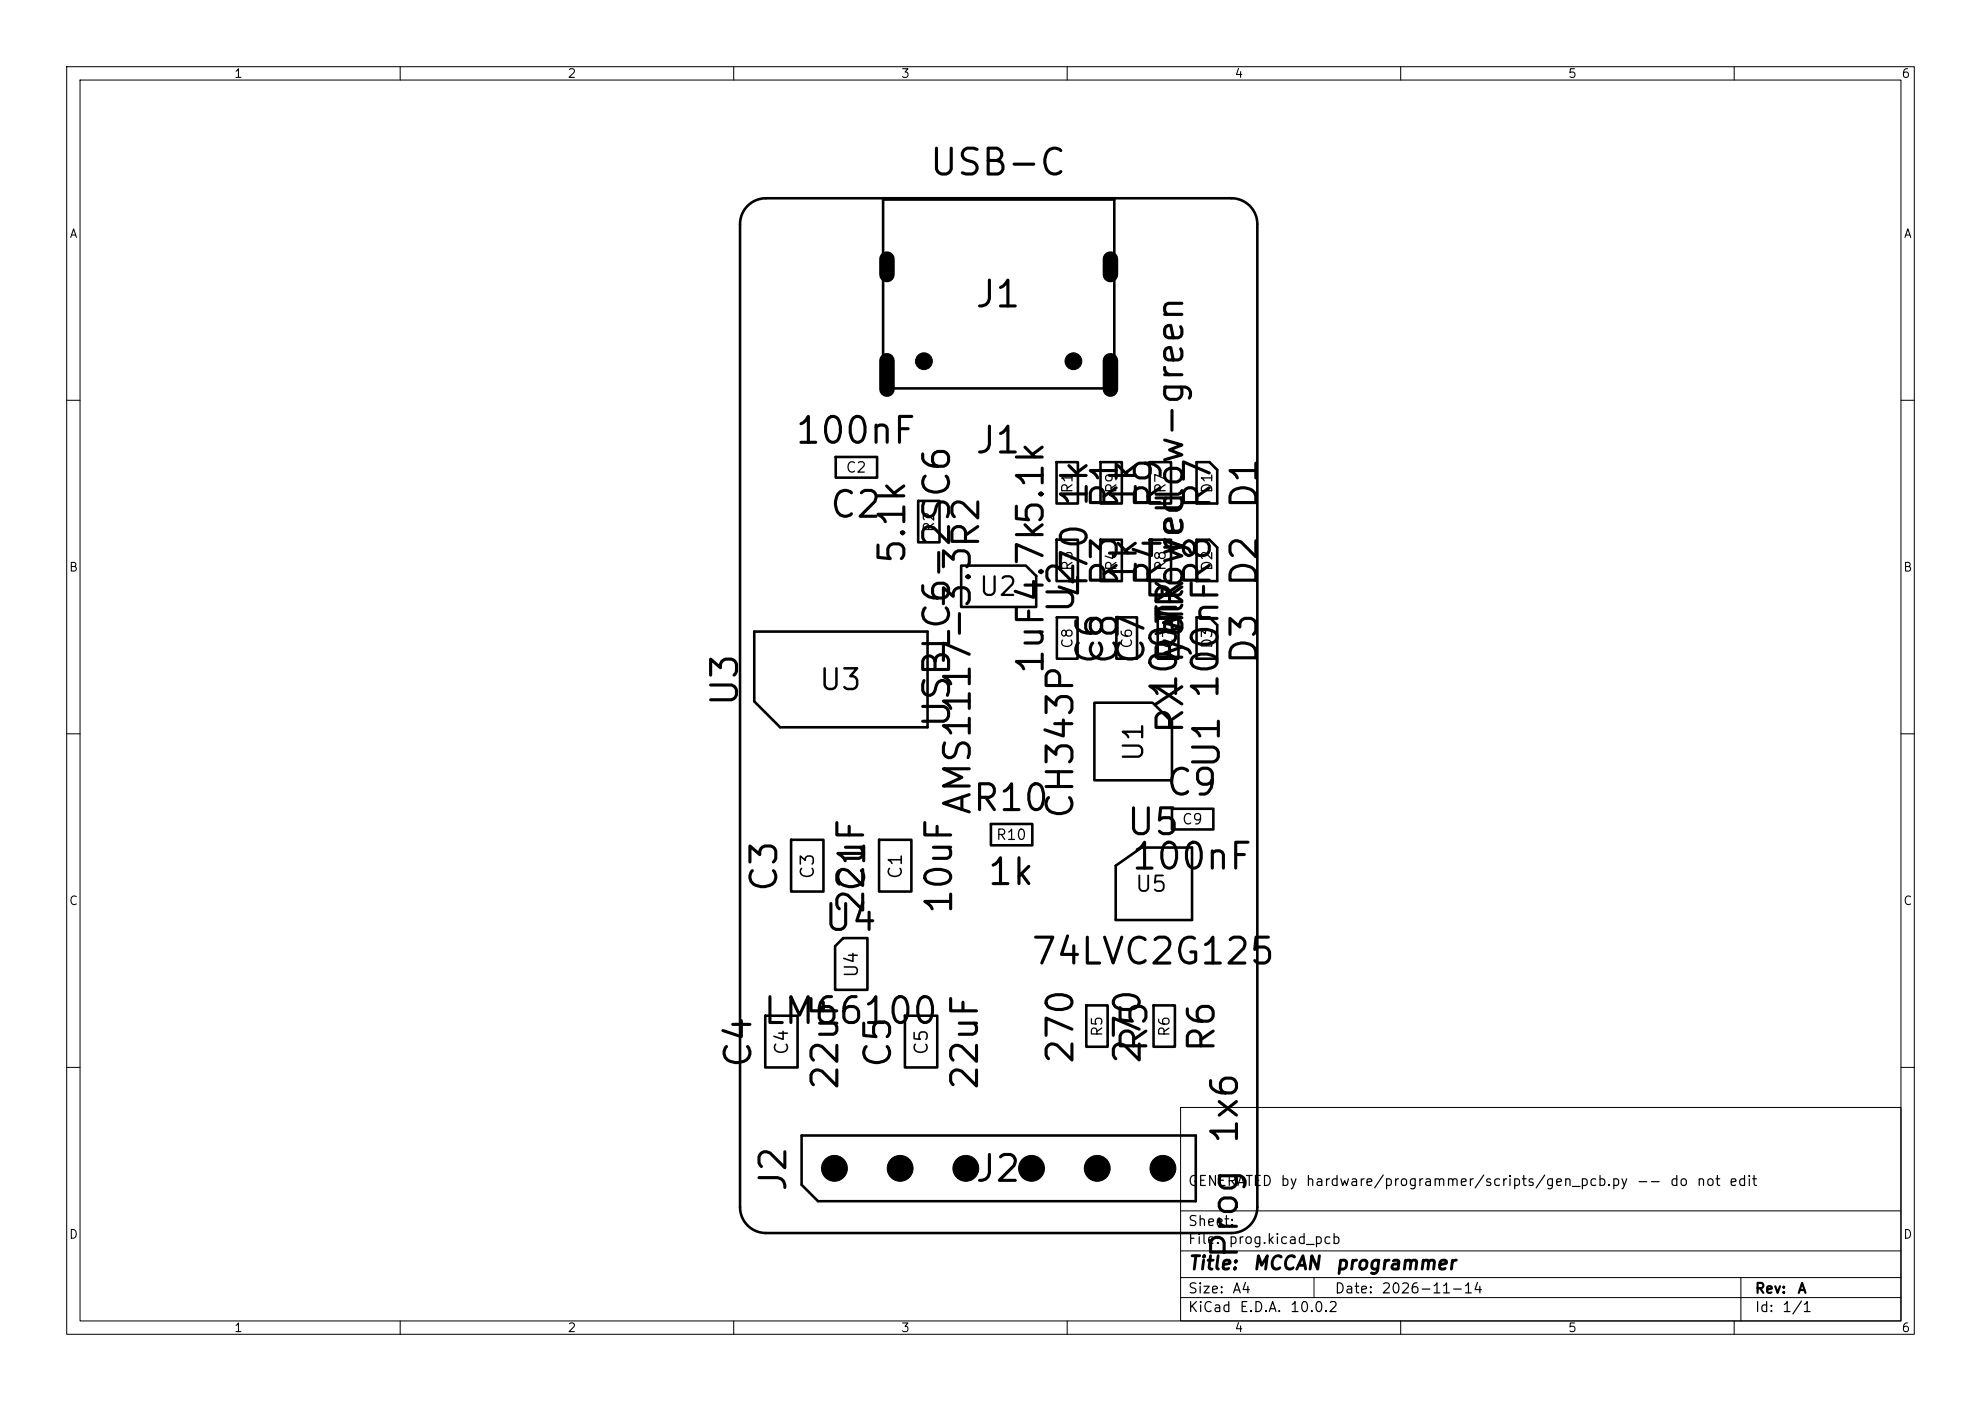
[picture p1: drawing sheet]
<svg xmlns="http://www.w3.org/2000/svg" width="297mm" height="210mm" viewBox="0 0 297 210" stroke-linecap="round" stroke-linejoin="round" font-family="sans-serif">
<defs><g id="words">
<g font-size="3.9">
<text x="139.1" y="27.3">USB-C</text>
<text x="145.9" y="47">J1</text>
<text x="119" y="67.5">100nF</text>
<text x="145.9" y="68.9">J1</text>
<text x="164" y="76.3" transform="rotate(-90 164 76.3)">1k</text>
<text x="168.5" y="76.6" transform="rotate(-90 168.5 76.6)">R1</text>
<text x="171.4" y="76.3" transform="rotate(-90 171.4 76.3)">1k</text>
<text x="175.1" y="76.6" transform="rotate(-90 175.1 76.6)">R9</text>
<text x="182.5" y="76.6" transform="rotate(-90 182.5 76.6)">R7</text>
<text x="189.5" y="76.6" transform="rotate(-90 189.5 76.6)">D1</text>
<text x="124.1" y="78.6">C2</text>
<text x="147.8" y="82.5" transform="rotate(-90 147.8 82.5)">R2</text>
<text x="178.4" y="83.7" transform="rotate(-90 178.4 83.7)">yellow-green</text>
<text x="178.4" y="83.3" transform="rotate(-90 178.4 83.3)">red</text>
<text x="136.7" y="84.9" transform="rotate(-90 136.7 84.9)">5.1k</text>
<text x="168.5" y="88.3" transform="rotate(-90 168.5 88.3)">R3</text>
<text x="171.4" y="87.9" transform="rotate(-90 171.4 87.9)">1k</text>
<text x="175.1" y="88.3" transform="rotate(-90 175.1 88.3)">R4</text>
<text x="182.5" y="88.3" transform="rotate(-90 182.5 88.3)">R8</text>
<text x="189.5" y="88.3" transform="rotate(-90 189.5 88.3)">D2</text>
<text x="162" y="92.2" transform="rotate(-90 162 92.2)">U2</text>
<text x="164" y="90" transform="rotate(-90 164 90)">470</text>
<text x="178.4" y="93.9" transform="rotate(-90 178.4 93.9)">TX</text>
<text x="157.4" y="101.4" transform="rotate(-90 157.4 101.4)">1uF4.7k5.1k</text>
<text x="166.3" y="99.9" transform="rotate(-90 166.3 99.9)">C6</text>
<text x="168.5" y="99.9" transform="rotate(-90 168.5 99.9)">C8</text>
<text x="172.5" y="99.9" transform="rotate(-90 172.5 99.9)">C7</text>
<text x="178.4" y="98.8" transform="rotate(-90 178.4 98.8)">yellow</text>
<text x="189.5" y="99.9" transform="rotate(-90 189.5 99.9)">D3</text>
<text x="111.6" y="106.2" transform="rotate(-90 111.6 106.2)">U3</text>
<text x="177.4" y="105.1" transform="rotate(-90 177.4 105.1)">100nF</text>
<text x="183.6" y="105.1" transform="rotate(-90 183.6 105.1)">100nF</text>
<text x="143.4" y="109.4" transform="rotate(-90 143.4 109.4)">USBLC6-2SC6</text>
<text x="178.4" y="110.3" transform="rotate(-90 178.4 110.3)">RX PWR</text>
<text x="183.8" y="115.5" transform="rotate(-90 183.8 115.5)">U1</text>
<text x="145.6" y="122.5">R10</text>
<text x="146.5" y="122.5" transform="rotate(-90 146.5 122.5)">AMS1117-3.3</text>
<text x="161.9" y="123.1" transform="rotate(-90 161.9 123.1)">CH343P</text>
<text x="174.5" y="120.2">C9</text>
<text x="168.6" y="126.1">U5</text>
<text x="169.4" y="131.3">100nF</text>
<text x="117.5" y="134" transform="rotate(-90 117.5 134)">C3</text>
<text x="130.5" y="137.4" transform="rotate(-90 130.5 137.4)">22uF</text>
<text x="130.7" y="134" transform="rotate(-90 130.7 134)">C1</text>
<text x="143.7" y="137.4" transform="rotate(-90 143.7 137.4)">10uF</text>
<text x="147.8" y="133.6">1k</text>
<text x="123.3" y="140.5">U4</text>
<text x="154.3" y="145.5">74LVC2G125</text>
<text x="114.1" y="154.4">LM66100</text>
<text x="113.6" y="160.4" transform="rotate(-90 113.6 160.4)">C4</text>
<text x="134.5" y="160.4" transform="rotate(-90 134.5 160.4)">C5</text>
<text x="161.9" y="159.8" transform="rotate(-90 161.9 159.8)">270</text>
<text x="172" y="159.8" transform="rotate(-90 172 159.8)">270</text>
<text x="173" y="158.1" transform="rotate(-90 173 158.1)">R5</text>
<text x="183.1" y="158.1" transform="rotate(-90 183.1 158.1)">R6</text>
<text x="126.6" y="163.7" transform="rotate(-90 126.6 163.7)">22uF</text>
<text x="147.6" y="163.7" transform="rotate(-90 147.6 163.7)">22uF</text>
<text x="186.5" y="171.8" transform="rotate(-90 186.5 171.8)">1x6</text>
<text x="118.8" y="178.9" transform="rotate(-90 118.8 178.9)">J2</text>
<text x="145.9" y="178.1">J2</text>
<text x="186.5" y="189" transform="rotate(-90 186.5 189)">Prog</text>
</g>
<text font-size="3.1" x="122.6" y="104.2">U3</text>
<text font-size="2.9" x="172.1" y="114.4" transform="rotate(-90 172.1 114.4)">U1</text>
<text font-size="2.8" x="146.6" y="90">U2</text>
<text font-size="2.3" x="170" y="134.3">U5</text>
<g font-size="2">
<text x="178" y="190.8">Title:</text>
<text x="187.7" y="190.8">MCCAN</text>
<text x="200.1" y="190.8">programmer</text>
</g>
<g font-size="1.9">
<text x="122.5" y="131.9" transform="rotate(-90 122.5 131.9)">C3</text>
<text x="135.7" y="131.9" transform="rotate(-90 135.7 131.9)">C1</text>
<text x="129.1" y="146.7" transform="rotate(-90 129.1 146.7)">U4</text>
<text x="118.6" y="158.3" transform="rotate(-90 118.6 158.3)">C4</text>
<text x="139.6" y="158.3" transform="rotate(-90 139.6 158.3)">C5</text>
</g>
<g font-size="1.6">
<text x="126.7" y="71.2">C2</text>
<text x="161.2" y="74.1" transform="rotate(-90 161.2 74.1)">R1</text>
<text x="167.8" y="74.1" transform="rotate(-90 167.8 74.1)">R9</text>
<text x="175.2" y="74.1" transform="rotate(-90 175.2 74.1)">R7</text>
<text x="182.1" y="74.1" transform="rotate(-90 182.1 74.1)">D1</text>
<text x="140.4" y="79.9" transform="rotate(-90 140.4 79.9)">R2</text>
<text x="161.2" y="85.7" transform="rotate(-90 161.2 85.7)">R3</text>
<text x="167.8" y="85.7" transform="rotate(-90 167.8 85.7)">R4</text>
<text x="175.2" y="85.7" transform="rotate(-90 175.2 85.7)">R8</text>
<text x="182.1" y="85.7" transform="rotate(-90 182.1 85.7)">D2</text>
<text x="161.2" y="97.3" transform="rotate(-90 161.2 97.3)">C8</text>
<text x="170.1" y="97.3" transform="rotate(-90 170.1 97.3)">C6</text>
<text x="176.3" y="97.3" transform="rotate(-90 176.3 97.3)">C7</text>
<text x="182.1" y="97.3" transform="rotate(-90 182.1 97.3)">D3</text>
<text x="177.1" y="124">C9</text>
<text x="149.2" y="126.3">R10</text>
<text x="165.6" y="155.5" transform="rotate(-90 165.6 155.5)">R5</text>
<text x="175.7" y="155.5" transform="rotate(-90 175.7 155.5)">R6</text>
</g>
<g font-size="1.5">
<text x="178" y="178.2">GENERATED</text>
<text x="191.9" y="178.2">by</text>
<text x="195.7" y="178.2">hardware/programmer/scripts/gen_pcb.py --</text>
<text x="250.2" y="178.2">do</text>
<text x="254.3" y="178.2">not</text>
<text x="259.1" y="178.2">edit</text>
<text x="178" y="184.2">Sheet:</text>
<text x="178" y="186.9">File:</text>
<text x="184.1" y="186.9">prog.kicad_pcb</text>
<text x="178" y="197.1">KiCad</text>
<text x="178" y="194.3">Size:</text>
<text x="184.7" y="194.3">A4</text>
<text x="185.7" y="197.1">E.D.A.</text>
<text x="193.3" y="197.1">10.0.2</text>
<text x="200" y="194.3">Date:</text>
<text x="207" y="194.3">2026-11-14</text>
<text x="263" y="194.3">Rev:</text>
<text x="263" y="197.1">Id:</text>
<text x="267.1" y="197.1">1/1</text>
<text x="269.4" y="194.3">A</text>
</g>
<g font-size="1.3">
<text x="35" y="12">1</text>
<text x="85" y="12">2</text>
<text x="135" y="12">3</text>
<text x="185" y="12">4</text>
<text x="235" y="12">5</text>
<text x="285" y="12">6</text>
<text x="10.3" y="36">A</text>
<text x="285.4" y="36">A</text>
<text x="10.3" y="86">B</text>
<text x="285.3" y="86">B</text>
<text x="10.3" y="136">C</text>
<text x="285.3" y="136">C</text>
<text x="10.3" y="186">D</text>
<text x="285.3" y="186">D</text>
<text x="35" y="200">1</text>
<text x="85" y="200">2</text>
<text x="135" y="200">3</text>
<text x="185" y="200">4</text>
<text x="235" y="200">5</text>
<text x="285" y="200">6</text>
</g>
</g></defs>
<g fill="none" stroke="#000" stroke-width=".15">
<path d="M10 10h277v190h-277zM12 12h273v186h-273zM60 10v2M110 10v2M160 10v2M210 10v2M260 10v2M10 60h2M285 60h2M10 110h2M285 110h2M10 160h2"/>
<path d="M177 166h108v32h-108zM285 160h2M60 198v2M110 198v2M160 198v2M177 194.5h108M177 191.5h108M177 187.5h108M177 181.5h108M197 191.5v3M210 198v2M260 198v2"/>
<path d="M261 191.5v6.5"/>
</g>
<g fill="none" stroke="#000" stroke-width=".39">
<path d="M112.1 30.9a3.9 3.9 0 0 1 2.7-1.2h69.8a3.9 3.9 0 0 1 3.9 3.9v147.4a3.9 3.9 0 0 1-3.9 3.8h-69.8a3.9 3.9 0 0 1-3.8-3.8v-147.4a3.9 3.9 0 0 1 1.1-2.7zM132.4 29.9h34.7v28.3h-34.7zM125.3 68.5h6.2v3.1h-6.2zM137.7 75.1h3.2v6.2h-3.2zM158.4 69.3h3.2v6.2h-3.2zM165 69.3h3.2v6.2h-3.2zM172.4 69.3h3.2v6.2h-3.2zM179.4 69.3h1.9l1.2 1.1v5.1h-3.1zM113.1 94.7h26v14.3h-22.1l-3.9-3.9zM144.1 84.8h9.7l1.6 1.5v4.7h-11.3zM158.4 80.9h3.2v6.2h-3.2zM158.5 92.5h3.1v6.2h-3.1z"/>
<path d="M165 80.9h3.2v6.2h-3.2zM167.4 92.5h3.1v6.2h-3.1zM172.4 80.9h3.2v6.2h-3.2zM173.6 92.5h3.1v6.2h-3.1zM179.4 80.9h1.9l1.2 1.2v5h-3.1zM179.4 92.5h1.9l1.2 1.2v5h-3.1zM164.1 105.3h8.7l2.9 2.9v8.8h-11.6zM118.6 125.9h4.9v7.7h-4.9zM131.8 125.9h4.8v7.7h-4.8zM148.6 123.5h6.2v3.2h-6.2zM167.3 129.8l3.9-2.7h7.5v10.8h-11.4zM175.7 121.2h6.2v3.1h-6.2z"/>
<path d="M114.7 152.3h4.9v7.7h-4.9zM126.4 140.6h3.6v7.8h-4.8v-6.6zM135.7 152.3h4.8v7.7h-4.8zM162.9 150.7h3.2v6.2h-3.2zM172.9 150.7h3.2v6.2h-3.2zM120.2 170.2h59.1v9.9h-56.7l-2.4-2.5z"/>
</g>
<g fill="#000" stroke="#000" stroke-width=".15">
<circle cx="138.5" cy="54.1" r="1.26"/>
<circle cx="160.9" cy="54.1" r="1.26"/>
<circle cx="125.1" cy="175.1" r="1.94"/>
<circle cx="135" cy="175.1" r="1.94"/>
<circle cx="144.8" cy="175.1" r="1.94"/>
<circle cx="154.7" cy="175.1" r="1.94"/>
<circle cx="164.5" cy="175.1" r="1.94"/>
<circle cx="174.4" cy="175.1" r="1.94"/>
</g>
<path d="M133 38.8v2.4M166.5 38.8v2.4M133 54.1v4.2M166.5 54.1v4.2" fill="none" stroke="#000" stroke-width="2.3"/>
<use href="#words"/>
</svg>
